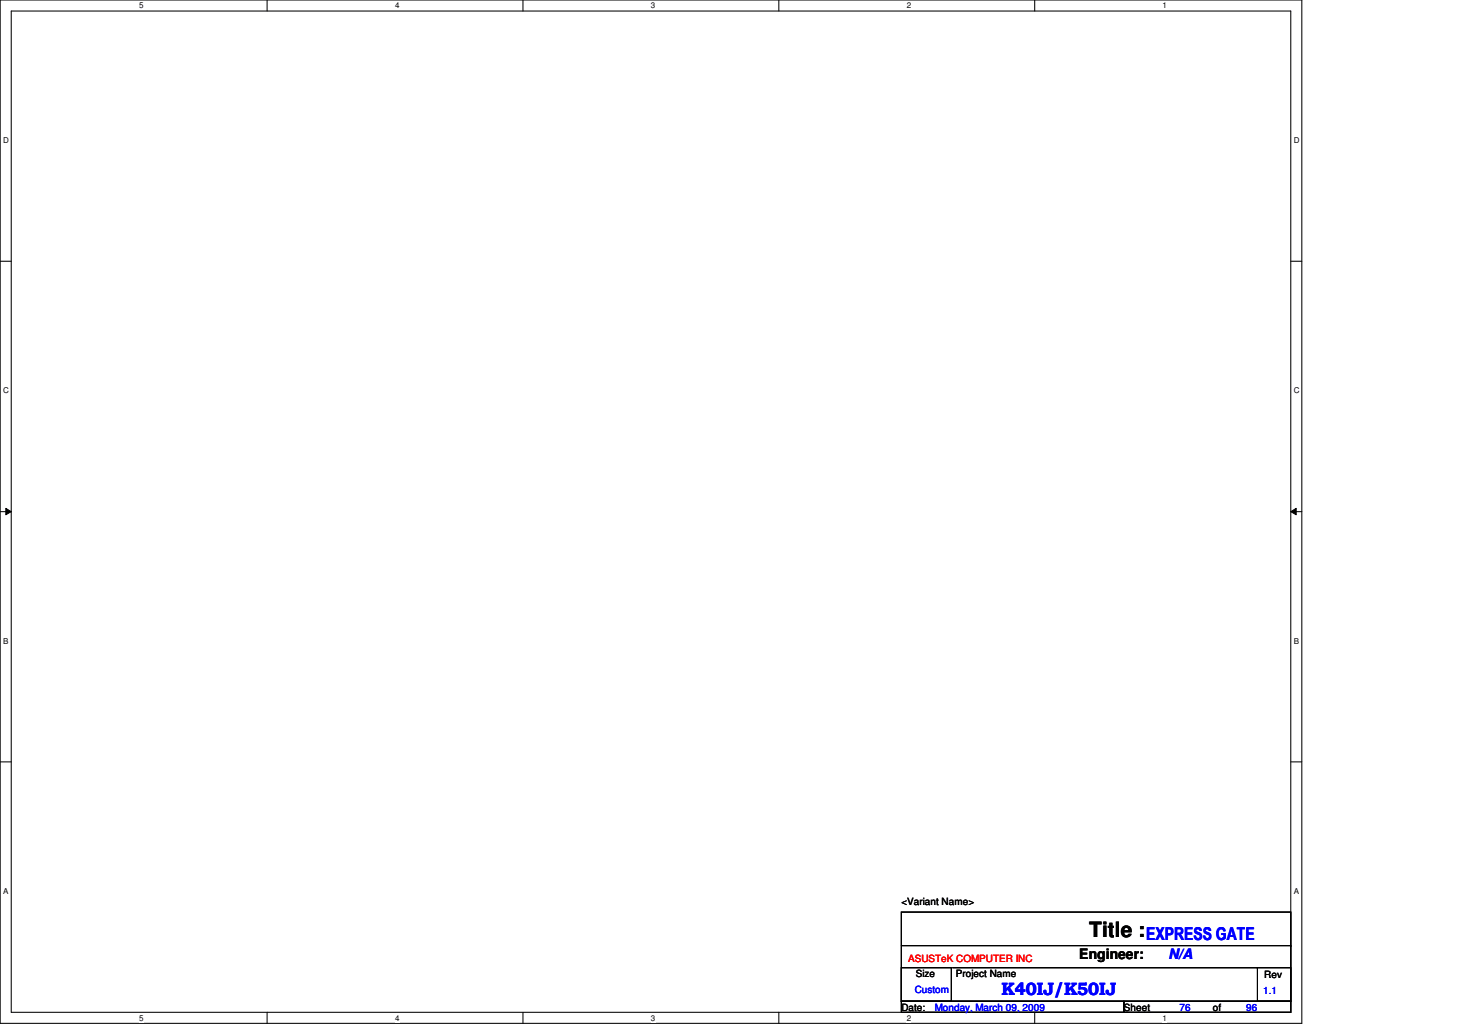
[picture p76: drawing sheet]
<svg xmlns="http://www.w3.org/2000/svg" width="297mm" height="210mm" viewBox="0 0 297 210" stroke-linecap="round" stroke-linejoin="round" font-family="sans-serif">
<defs><g id="words">
<text font-size="4.3" x="221.3" y="190.5">Title :</text>
<g font-size="3.6" fill="#00f">
<text x="232.9" y="191">EXPRESS GATE</text>
<text x="203.5" y="202.3">K40IJ/K50IJ</text>
</g>
<text font-size="2.9" x="219.3" y="194.9">Engineer:</text>
<text font-size="2.9" fill="#00f" x="237.4" y="194.9">N/A</text>
<g font-size="2">
<text x="183.1" y="183.9">&lt;Variant Name&gt;</text>
<text x="186.1" y="198.5">Size</text>
<text x="194.2" y="198.5">Project Name</text>
<text x="256.8" y="198.8">Rev</text>
<text x="183.1" y="205.4">Date:</text>
<text x="228.3" y="205.4">Sheet</text>
<text x="246.4" y="205.4">of</text>
</g>
<text font-size="2" fill="#f00" x="184.5" y="195.4">ASUSTeK COMPUTER INC</text>
<g font-size="2" fill="#00f">
<text x="185.8" y="201.7">Custom</text>
<text x="256.6" y="202">1.1</text>
<text x="189.9" y="205.4">Monday, March 09, 2009</text>
<text x="239.6" y="205.4">76</text>
<text x="253.2" y="205.4">96</text>
</g>
<g font-size="1.6">
<text x="28.3" y="1.7">5</text>
<text x="80.3" y="1.7">4</text>
<text x="132.2" y="1.7">3</text>
<text x="184.2" y="1.7">2</text>
<text x="236.2" y="1.7">1</text>
<text x=".6" y="29.1">D</text>
<text x="262.8" y="29.1">D</text>
<text x=".6" y="79.9">C</text>
<text x="262.8" y="79.9">C</text>
<text x=".6" y="130.8">B</text>
<text x="262.8" y="130.8">B</text>
<text x=".6" y="181.7">A</text>
<text x="262.8" y="181.7">A</text>
<text x="28.3" y="207.4">5</text>
<text x="80.3" y="207.4">4</text>
<text x="132.2" y="207.4">3</text>
<text x="184.2" y="207.4">2</text>
<text x="236.2" y="207.4">1</text>
</g>
</g></defs>
<path d="M0 0h264.5v207.9h-264.5zM2.3 2.2h260v203.5h-260z" fill="none" stroke="#000" stroke-width=".21"/>
<g fill="#fff">
<path d="M28.3 .3h.9v1.8h-.9z"/>
<path d="M28.3 206h.9v1.8h-.9z"/>
</g>
<path d="M54.3 0v2.2M54.3 205.7v2.2" fill="none" stroke="#000" stroke-width=".21"/>
<g fill="#fff">
<path d="M80.3 .3h.8v1.8h-.8z"/>
<path d="M80.3 206h.8v1.8h-.8z"/>
</g>
<path d="M106.3 0v2.2M106.3 205.7v2.2" fill="none" stroke="#000" stroke-width=".21"/>
<g fill="#fff">
<path d="M132.2 .3h.9v1.8h-.9z"/>
<path d="M132.2 206h.9v1.8h-.9z"/>
</g>
<path d="M158.2 0v2.2M158.2 205.7v2.2" fill="none" stroke="#000" stroke-width=".21"/>
<g fill="#fff">
<path d="M184.2 .3h.9v1.8h-.9z"/>
<path d="M184.2 206h.9v1.8h-.9z"/>
</g>
<path d="M210.2 0v2.2M210.2 205.7v2.2" fill="none" stroke="#000" stroke-width=".21"/>
<g fill="#fff">
<path d="M236.2 .3h.9v1.8h-.9z"/>
<path d="M236.2 206h.9v1.8h-.9z"/>
<path d="M.6 27.6h1.2v1.9h-1.2z"/>
<path d="M262.8 27.6h1.2v1.9h-1.2z"/>
<path d="M.6 78.5h1.2v1.8h-1.2z"/>
<path d="M262.8 78.5h1.2v1.8h-1.2z"/>
</g>
<path d="M0 53.1h2.3M262.3 53.1h2.2" fill="none" stroke="#000" stroke-width=".21"/>
<g fill="#fff">
<path d="M.6 129.4h1.1v1.8h-1.1z"/>
<path d="M262.8 129.4h1.1v1.8h-1.1z"/>
</g>
<path d="M0 104h2.3M262.3 104h2.2" fill="none" stroke="#000" stroke-width=".21"/>
<path d="M1.2 103.3l1.1 .7-1.1 .6zM262.3 104l1.1-.7v1.3z" fill="#000"/>
<path d="M1.2 103.3l1.1 .7-1.1 .6zM262.3 104l1.1-.7v1.3z" fill="none" stroke="#000" stroke-width=".2"/>
<g fill="#fff">
<path d="M.6 180.2h1.1v1.8h-1.1z"/>
<path d="M262.8 180.2h1.1v1.8h-1.1z"/>
</g>
<path d="M0 154.8h2.3M262.3 154.8h2.2M183.1 185.3h79.2v18.2h-79.2zM183.1 196.6h10.2v6.9h-10.2zM183.1 192.2h79.2M193.5 196.6h62M255.5 196.6h6.8v6.9h-6.8zM255.5 196.6h.1M262.3 192.2h.1M183.1 203.5h45.2v2.2h-45.2zM228.3 203.5h34v2.2h-34z" fill="none" stroke="#000" stroke-width=".21"/>
<use href="#words"/>
</svg>
